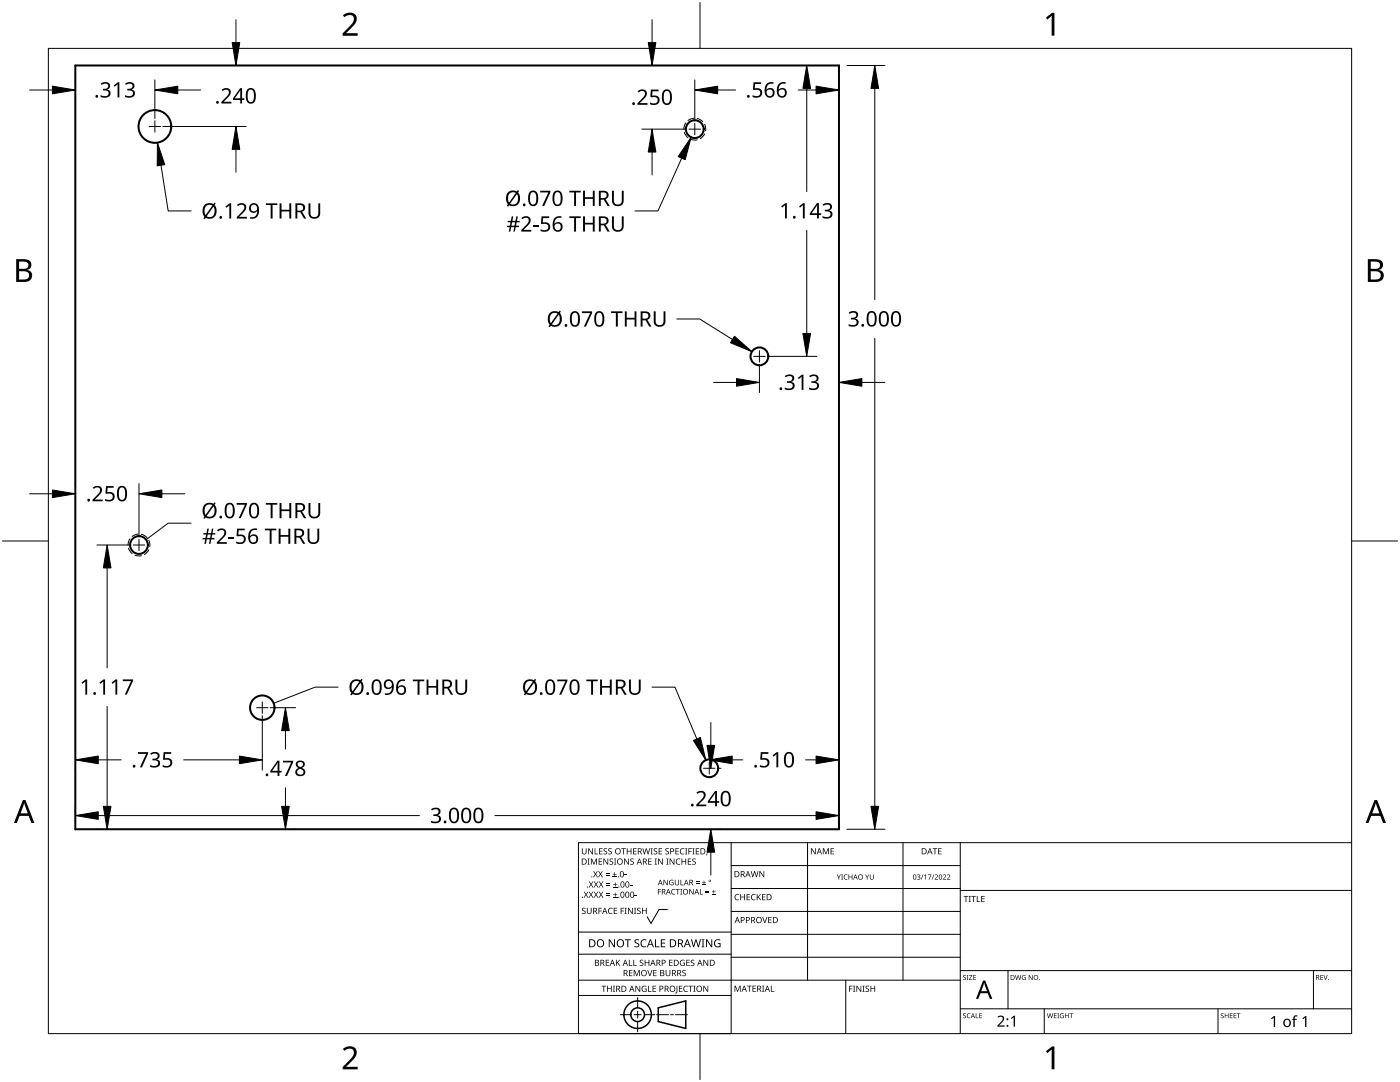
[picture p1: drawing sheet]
<svg xmlns="http://www.w3.org/2000/svg" width="279mm" height="216mm" viewBox="0 0 279 216" stroke-linecap="round" stroke-linejoin="round" font-family="sans-serif">
<g fill="none" stroke="#000" stroke-width=".4">
<path d="M15 13.1h152.4v152.4h-152.4z"/>
<circle cx="30.9" cy="25.2" r="3.3"/>
<circle cx="138.7" cy="25.8" r="1.78"/>
<circle cx="151.6" cy="71.1" r="1.78"/>
<circle cx="27.7" cy="108.7" r="1.78"/>
<circle cx="52.3" cy="141.2" r="2.44"/>
<circle cx="141.6" cy="153.3" r="1.78"/>
</g>
<path d="M29.8 25.2h2.3M30.9 24.1v2.3M137.5 25.8h2.3M138.7 24.6v2.3M150.4 71.1h2.3M151.6 70v2.3M26.6 108.7h2.3M27.7 107.6v2.3M51.2 141.2h2.3M52.3 140.1v2.3M140.4 153.3h2.3M141.6 152.2v2.2" fill="none" stroke="#000" stroke-width=".2"/>
<g fill="none" stroke="#000" stroke-width=".2">
<path d="M136.6 26.4l.7 1.1M136.9 24.5l-.4 1.3M137.9 27.8l1.2 .1M138.5 23.6l-1.2 .5M139.1 23.6l1.2 .7M140.6 24.8l.2 1.3M140.6 26.7l-.9 1M25.6 109.4l.8 1.1M25.9 107.5l-.4 1.2M26.9 110.8l1.3 .1M27.6 106.6l-1.2 .4M28.2 106.6l1.1 .7"/>
<path d="M29.7 107.8l.2 1.3M29.7 109.7l-.9 .9"/>
</g>
<path d="M9.7 9.7h260v196.5h-260z" fill="none" stroke="#000" stroke-width=".2"/>
<path d="M139.7 .5v9.2M.5 108h9.2M269.7 108h9.2M139.7 206.2v9.2" fill="none" stroke="#000" stroke-width=".2"/>
<g fill="#000">
<path d="M68.4 3.1a1.64 1.64 0 0 1 2.8 .4 2.52 2.52 0 0 1-1.2 2.2l-.9 .9h2.3v.5h-3v-.4l1.2-1.2a1.95 1.95 0 0 0 .9-2.2 1.23 1.23 0 0 0-1.8 .1zM208.7 3.5l1.3-.9h.4v4.5h-.5v-4l-.9 .8zM68.4 209.3a1.64 1.64 0 0 1 2.8 .4 2.52 2.52 0 0 1-1.2 2.2l-.9 1h2.3v.5h-3v-.5l1.2-1.2a1.95 1.95 0 0 0 .9-2.1 1.23 1.23 0 0 0-1.8 .1zM208.7 209.8l1.3-1h.4v4.6h-.5v-4l-.9 .7z"/>
<path d="M3.2 51.7h1.3a1.28 1.28 0 0 1 1.7 1.3 1.04 1.04 0 0 1-.8 .9 1.23 1.23 0 0 1 1 1.5 1.23 1.23 0 0 1-1.6 .9h-1.6zM3.8 54.1v1.7h.9a.86 .86 0 0 0 1.1-.9 .86 .86 0 0 0-1.1-.8zM3.8 52.2v1.4h.8a.78 .78 0 0 0 1.1-.7 .78 .78 0 0 0-1.1-.7z"/>
<path d="M273 51.7h1.3a1.28 1.28 0 0 1 1.7 1.3 1.04 1.04 0 0 1-.9 .9 1.23 1.23 0 0 1 1 1.5 1.23 1.23 0 0 1-1.5 .9h-1.6zM273.6 54.1v1.7h.9a.86 .86 0 0 0 1.1-.9 .86 .86 0 0 0-1.2-.8zM273.6 52.2v1.4h.8a.78 .78 0 0 0 1-.7 .78 .78 0 0 0-1.1-.7z"/>
<path d="M4.6 159.6h.5l1.8 4.6h-.6l-.6-1.4h-1.8l-.5 1.4h-.6zM4.8 160.2l-.7 2.1h1.4z"/>
<path d="M274.3 159.6h.5l1.8 4.6h-.6l-.5-1.4h-1.8l-.6 1.4h-.6zM274.6 160.2l-.7 2.1h1.4z"/>
</g>
<g fill="none" stroke="#000" stroke-width=".2">
<path d="M145.9 168.1v38.1h-30.5v-38.1h154.3M145.9 172.7h45.7M145.9 177.3h45.7M161.2 168.1v27.5M180.2 168.1v27.5M191.6 168.1v38.1M191.6 177.7h78.1M115.4 198.6h30.5M115.4 195.6h76.2M115.4 190.4h30.5M115.4 186h30.5M127.3 199v2.1"/>
<path d="M133.2 181.5h-1.7l-1.6 2.8-.7-1.4M145.9 181.9h45.7M145.9 186.4h45.7M145.9 191h45.7M168.8 195.6v10.6M191.6 193.7h78.1M201.2 193.7v7.6M262.1 193.7v7.6M123.8 202.5h2.1M126.6 202.5h1.3M127.3 201.8v1.4M127.3 203.8v2.1"/>
<path d="M128.6 202.5h2.1M131 202.5h2.4M133.8 202.5h.6M134.8 202.5h2.4M191.6 201.3h78.1M208.4 201.3v4.9M243.1 201.3v4.9"/>
</g>
<g fill="#000">
<path d="M116.1 169.3h.2v.8a.32 .32 0 0 0 .3 .3 .32 .32 0 0 0 .3-.3v-.8h.2v.8a.47 .47 0 0 1-.5 .4 .47 .47 0 0 1-.5-.5zM116.5 177.9h.2l.3 .5 .3-.5h.1l-.4 .6 .4 .6h-.1l-.3-.5-.4 .5h-.1l.4-.6zM117.3 171.3h.4l-.1 .1v1l.1 .1h-.4l.1-.1v-1zM117.4 169.3h.2l.6 1v-1h.1v1.2h-.1l-.7-1v1h-.1zM117.5 177.9h.2l.3 .5 .3-.5h.1l-.4 .6 .4 .6h-.1l-.4-.5-.3 .5h-.1l.4-.6zM117.5 175.9h.2l.3 .5 .3-.5h.1l-.4 .6 .5 .6h-.2l-.3-.5-.4 .5h-.1l.4-.6zM117.9 171.3h.3l.3 1 .4-1h.2v1.2h-.1v-1l-.4 1h-.1l-.4-1v1h-.2zM118.7 169.3h.1v1h.6v.2h-.7zM118.4 173.8h.1l.3 .5 .3-.5h.2l-.4 .6 .4 .7h-.1l-.4-.6-.3 .6h-.1l.4-.7zM118.5 177.9h.2l.2 .5 .3-.5h.2l-.4 .6 .4 .6h-.1l-.4-.5-.3 .5h-.1l.4-.6zM118.5 175.9h.2l.3 .5 .3-.5h.1l-.4 .6 .4 .6h-.1l-.3-.5-.4 .5h-.1l.4-.6zM119.5 171.3h.7v.1h-.6v.4h.5v.2h-.5v.4h.6v.1h-.7z"/>
<path d="M119.6 169.3h.6v.1h-.5v.4h.5v.1h-.5v.4h.5v.2h-.6zM119.4 173.8h.1l.3 .5 .3-.5h.2l-.4 .6 .4 .7h-.1l-.4-.6-.3 .6h-.2l.5-.7zM119.5 177.9h.1l.3 .5 .3-.5h.2l-.4 .6 .4 .6h-.1l-.4-.5-.3 .5h-.1l.4-.6zM119.5 175.9h.2l.3 .5 .3-.5h.1l-.4 .6 .4 .6h-.1l-.4-.5-.3 .5h-.1l.4-.6zM120.9 174.6h.8v.1h-.8zM120.9 174.2h.8v.1h-.8zM121 178.7h.8v.1h-.8zM121 178.3h.8v.1h-.8zM121 176.6h.8v.1h-.8zM121 176.3h.8v.1h-.8zM120.5 169.4l.4-.1h.3l-.1 .1a.25 .25 0 0 0-.4-.1 .25 .25 0 0 0 0 .4 .4 .4 0 0 1 .5 .3 .4 .4 0 0 1-.3 .5 .4 .4 0 0 1-.5-.2h.2a.27 .27 0 0 0 .4-.1 .27 .27 0 0 0-.3-.3l-.2-.2zM120.4 171.3h.2l.6 1v-1h.2v1.2h-.2l-.6-1v1h-.2z"/>
<path d="M121.4 169.4l.5-.1h.2v.1a.25 .25 0 0 0-.4-.1 .25 .25 0 0 0 0 .4 .4 .4 0 0 1 .4 .3 .4 .4 0 0 1-.2 .5 .4 .4 0 0 1-.5-.2h.1a.27 .27 0 0 0 .5-.1 .27 .27 0 0 0-.4-.3l-.2-.2zM122.3 174.9h.8v.2h-.8zM122.4 179h.8v.1h-.8zM122.4 177h.8v.1h-.8zM121.7 171.4l.4-.1 .3 .1-.1 .1a.25 .25 0 0 0-.4-.1 .25 .25 0 0 0 0 .4 .4 .4 0 0 1 .5 .3 .4 .4 0 0 1-.3 .5 .4 .4 0 0 1-.5-.3l.2 .1a.27 .27 0 0 0 .4-.2 .27 .27 0 0 0-.3-.3l-.2-.2zM122.6 174h.1v.4h.4v.1h-.4v.4h-.1v-.4h-.3v-.1h.3zM122.7 178.1h.1v.4h.4v.1h-.4v.3h-.1v-.3h-.3v-.1h.3zM122.7 176.1h.2v.3h.3v.2h-.3v.3h-.2v-.3h-.3v-.2h.3zM122.5 171.3h.5l-.2 .1v1l.2 .1h-.5l.2-.1v-1zM124 169.3h.9v.1h-.4v1.1h-.1v-1.1h-.4zM124.7 174.5h.4v.2h-.4zM124.6 171.3h.1l.7 1v-1h.1v1.2h-.2l-.6-1v1h-.1z"/>
<path d="M125.7 176.6h.5v.1h-.5zM125.1 169.3h.1v.5h.7v-.5h.1v1.2h-.1v-.6h-.7v.6h-.1zM125.8 171.4l.5-.1 .2 .1v.1a.25 .25 0 0 0-.4-.1 .25 .25 0 0 0 0 .4 .4 .4 0 0 1 .4 .3 .4 .4 0 0 1-.2 .5 .4 .4 0 0 1-.5-.3l.1 .1a.27 .27 0 0 0 .5-.2 .27 .27 0 0 0-.4-.3l-.2-.2zM126.7 178.6h.4v.2h-.4zM126.4 169.3h.6v.1h-.5v.4h.5v.1h-.5v.4h.5v.2h-.6zM128.2 169.3h.2l.2 1 .3-1h.2l.2 1 .3-1h.1l-.3 1.2h-.1l-.3-1.1-.3 1.1h-.2zM129.4 171.3h.6v.1h-.5v.4h.5v.2h-.5v.4h.5v.1h-.6zM129.8 169.3h.5l-.2 .1v1l.2 .1h-.5l.2-.1v-1zM130.7 171.3h.4l-.1 .1v1l.1 .1h-.4l.1-.1v-1zM130.5 169.4l.4-.1h.3l-.1 .1a.25 .25 0 0 0-.4-.1 .25 .25 0 0 0 0 .4 .4 .4 0 0 1 .5 .3 .4 .4 0 0 1-.3 .5 .4 .4 0 0 1-.5-.2h.2a.27 .27 0 0 0 .4-.1 .27 .27 0 0 0-.3-.3l-.2-.2zM131.3 177.4h.6v.1h-.5v.4h.5v.1h-.5v.5h-.1zM131.4 169.3h.7v.1h-.5v.4h.5v.1h-.5v.4h.5v.2h-.7z"/>
<path d="M131.3 171.3h.2l.7 1-.1-1h.2v1.2h-.2l-.6-1v1h-.2zM132.4 175.6h.2l.6 .9v-.9h.1v1h-.2l-.6-.9v.9h-.1zM133 171.3h.4l-.1 .1v1l.1 .1h-.4l.1-.1v-1zM132.8 169.4l.4-.1h.3l-.1 .1a.25 .25 0 0 0-.3-.1 .25 .25 0 0 0 0 .4 .4 .4 0 0 1 .4 .3 .4 .4 0 0 1-.3 .5 .4 .4 0 0 1-.4-.2h.1a.27 .27 0 0 0 .5-.1 .27 .27 0 0 0-.4-.3l-.2-.2zM133.7 175.7l.5-.2 .2 .1v.1a.45 .45 0 0 0-.7 .4 .45 .45 0 0 0 .6 .4v-.3h-.2v-.1h.3v.5a.6 .6 0 0 1-.8-.1 .6 .6 0 0 1 .1-.8zM134.1 177.5l.4-.1h.3l-.1 .2a.44 .44 0 0 0-.6 .4 .44 .44 0 0 0 .6 .3 .52 .52 0 0 1-.7 0 .52 .52 0 0 1 .1-.8zM133.6 171.3h.2l.7 1v-1h.1v1.2h-.2l-.6-1v1h-.2zM134.9 177.4h.8v.1h-.4v1h-.1v-1h-.3zM135 171.5l.5-.2 .3 .1-.1 .1a.49 .49 0 0 0-.7 .4 .49 .49 0 0 0 .7 .5 .52 .52 0 0 1-.6 0 .52 .52 0 0 1-.2-.6zM134.8 169.3h.7v.1h-.6v.4h.5v.1h-.5v.4h.6v.2h-.7zM134.7 175.6h.1v.7a.28 .28 0 0 0 .3 .2 .28 .28 0 0 0 .3-.2v-.7h.1v.7a.42 .42 0 0 1-.4 .4 .42 .42 0 0 1-.4-.4zM135.8 175.6h.1v.9h.5v.1h-.6z"/>
<path d="M135.8 177.4h.3l-.1 .1v.9l.1 .1h-.3l.1-.1v-.9zM135.8 169.4l.5-.2 .3 .1-.1 .1a.49 .49 0 0 0-.7 .5 .49 .49 0 0 0 .8 .4 .52 .52 0 0 1-.7 .1 .52 .52 0 0 1-.2-.6zM136 171.3h.2v.5h.6v-.5h.1v1.2h-.1v-.5h-.6v.5h-.2zM136.7 169.3h.5l-.2 .1v1l.2 .1h-.5l.2-.1v-1zM137.4 169.3h.7v.1h-.6v.4h.5v.2h-.5v.5h-.1zM137.3 171.3h.6v.1h-.5v.4h.5v.2h-.5v.4h.5v.1h-.6zM137.6 177.4h.1l.6 .9v-.9h.1v1.1h-.1l-.6-.9v.9h-.1zM138.2 169.3h.4l-.1 .1v1l.1 .1h-.4l.1-.1v-1zM138.9 176.2h.7v.1h-.7zM138.9 175.9h.7v.1h-.7zM138.2 171.4l.4-.1 .3 .1-.1 .1a.25 .25 0 0 0-.4-.1 .25 .25 0 0 0 0 .4 .4 .4 0 0 1 .5 .3 .4 .4 0 0 1-.3 .5 .4 .4 0 0 1-.5-.3l.2 .1a.27 .27 0 0 0 .4-.2 .27 .27 0 0 0-.3-.3l-.2-.2zM138.9 169.3h.6v.1h-.5v.4h.5v.1h-.5v.4h.5v.2h-.6z"/>
<path d="M139.7 177.4h.1v1h.5v.1h-.6zM140.1 176.5h.8v.1h-.8zM140.4 175.7h.2v.3h.3v.2h-.3v.3h-.2v-.3h-.3v-.2h.3zM140.8 178h.7v.2h-.7zM140.8 177.7h.7v.1h-.7zM141 170.3h.2l-.3 .4zM142.1 178.4h.7v.1h-.7zM142.4 177.6h.1v.3h.3v.1h-.3v.3h-.1v-.3h-.3v-.1h.3zM146.8 178.6l.4-.2 .3 .1v.1a.49 .49 0 0 0-.7 .4 .49 .49 0 0 0 .7 .5 .52 .52 0 0 1-.7 0 .52 .52 0 0 1-.2-.6zM147.7 178.4h.2v.5h.6v-.5h.2v1.2h-.2v-.5h-.6v.5h-.2zM149 178.4h.7v.1h-.5v.4h.4v.2h-.4v.4h.5v.1h-.7zM150 178.6l.5-.2 .3 .1-.1 .1a.49 .49 0 0 0-.7 .4 .49 .49 0 0 0 .8 .5 .52 .52 0 0 1-.7 0 .52 .52 0 0 1-.2-.6z"/>
<path d="M149.8 173.8h.2l.2 1.1 .3-1.1h.2l.3 1.1 .2-1.1h.2l-.3 1.2h-.2l-.3-1-.3 1h-.1zM151 178.4h.2v.6l.5-.6h.2l-.5 .5 .5 .7h-.2l-.4-.6-.1 .6h-.2zM151.6 173.8h.1l.7 1v-1h.1v1.2h-.2l-.6-1v1h-.1zM152.1 178.4h.7v.1h-.6v.4h.5v.2h-.5v.4h.6v.1h-.7zM161.8 169.3h.2l.7 1v-1h.1v1.2h-.2l-.6-1v1h-.2zM164.2 169.3h.2l.4 .9 .4-.9h.2v1.2h-.1v-1.1l-.4 1.1h-.1l-.4-1.1v1.1h-.2zM165.8 169.3h.6v.1h-.5v.4h.5v.1h-.5v.4h.5v.2h-.6zM167 174.5h.1l.3 .5 .3-.5h.1l-.3 .6v.4h-.2v-.4zM167.9 174.5h.3l-.1 .1v.8l.1 .1h-.3l.1-.1v-.8zM168.5 174.6l.4-.1h.3l-.1 .2a.41 .41 0 0 0-.6 .3 .41 .41 0 0 0 .6 .4 .48 .48 0 0 1-.7-.1 .48 .48 0 0 1 .1-.7zM169.3 174.5h.2v.4h.5v-.4h.1v1h-.1v-.5h-.5v.5h-.2zM172.7 174.5h.1l.3 .5 .2-.5h.2l-.4 .6v.4h-.1v-.4z"/>
<path d="M173.6 174.5h.1v.7a.26 .26 0 0 0 .3 .2 .26 .26 0 0 0 .3-.2v-.7h.1v.7a.39 .39 0 0 1-.4 .3 .39 .39 0 0 1-.4-.3zM183 174.6a.32 .32 0 0 1 .5-.1 .32 .32 0 0 1 0 .5h-.1a.32 .32 0 0 1 .3 .4 .32 .32 0 0 1-.6 .1l-.1-.1a.26 .26 0 0 0 .4 .1 .26 .26 0 0 0 0-.4l-.2-.2a.23 .23 0 0 0 .3 0 .23 .23 0 0 0-.1-.4 .23 .23 0 0 0-.3 .2zM184.2 174.5h.1l-.4 1h-.1zM184.4 174.7l.4-.2v1h-.1v-.9l-.2 .2zM185.2 174.5h.7l-.5 1h-.1l.4-.9h-.5zM186.3 174.5h.2l-.4 1h-.2zM186.1 169.3h.9v.1h-.3v1.1h-.2v-1.1h-.4zM186.5 174.6a.37 .37 0 0 1 .6 0 .37 .37 0 0 1-.2 .6l-.2 .2h.5v.1h-.7l.3-.4a.27 .27 0 0 0 .3-.3 .27 .27 0 0 0-.4-.2zM187.2 169.3h.7v.1h-.5v.4h.5v.1h-.5v.4h.5v.2h-.7zM188.2 174.6a.37 .37 0 0 1 .6 0 .37 .37 0 0 1-.3 .6l-.2 .2h.5v.1h-.6l.2-.4a.27 .27 0 0 0 .3-.3 .27 .27 0 0 0-.4-.2zM189 174.6a.37 .37 0 0 1 .6 0 .37 .37 0 0 1-.2 .6l-.3 .2h.6v.1h-.7l.3-.4a.27 .27 0 0 0 .2-.3 .27 .27 0 0 0-.3-.2zM192.3 178.8h.9v.1h-.3v1.1h-.2v-1.1h-.4z"/>
<path d="M193.3 178.8h.5l-.2 .1v1l.2 .1h-.5l.2-.1v-1zM193.8 178.8h1v.1h-.4v1.1h-.2v-1.1h-.4zM194.9 178.8h.2v1.1h.5v.1h-.7zM195.8 178.8h.7v.1h-.5v.4h.5v.1h-.5v.5h.5v.1h-.7zM116.2 181.3l.4-.2 .3 .1-.1 .1a.25 .25 0 0 0-.4-.1 .25 .25 0 0 0 0 .4 .4 .4 0 0 1 .5 .3 .4 .4 0 0 1-.3 .5 .4 .4 0 0 1-.5-.2h.2a.27 .27 0 0 0 .4-.1 .27 .27 0 0 0-.3-.3l-.2-.2zM117.1 181.1h.2v.8a.32 .32 0 0 0 .3 .3 .32 .32 0 0 0 .3-.3v-.8h.2v.8a.47 .47 0 0 1-.5 .5 .47 .47 0 0 1-.5-.5zM119.4 181.1h.7v.2h-.5v.4h.5v.1h-.5v.6h-.2zM120 196.7h1v.1h-.4v1.1h-.2v-1.1h-.4zM120.9 191.5h.7v.1h-.6v.4h.5v.2h-.5v.4h.6v.1h-.7zM121.5 181.3l.4-.2 .4 .1-.1 .1a.49 .49 0 0 0-.7 .5 .49 .49 0 0 0 .7 .4 .52 .52 0 0 1-.6 .1 .52 .52 0 0 1-.3-.6zM121.1 196.7h.2v.5h.6v-.5h.2v1.2h-.2v-.6h-.6v.6h-.2zM121.5 187.4h.2l.9 1.3v-1.3h.1v1.6h-.2l-.8-1.3v1.3h-.2z"/>
<path d="M122.3 196.7h.4l-.1 .1v1l.1 .1h-.4l.2-.1v-1zM122.5 181.1h.7v.2h-.6v.4h.5v.1h-.5v.4h.6v.2h-.7zM122.9 191.5h.2v.6l.5-.6h.2l-.5 .5 .5 .7h-.2l-.4-.6-.1 .6h-.2zM123.9 181.1h.6v.2h-.5v.4h.5v.1h-.5v.6h-.1zM124.7 181.1h.4l-.2 .2v.9l.2 .2h-.4l.1-.2v-.9zM124.7 187.4h1.2v.2h-.5v1.4h-.2v-1.4h-.5zM125.5 191.5h.2v1.1h.5v.1h-.7zM125.5 193.6h.7v.1h-.5v.4h.5v.1h-.5v.4h.5v.2h-.7zM125.3 181.1h.2l.7 1.1-.1-1.1h.2v1.3h-.2l-.6-1v1h-.2zM126.4 191.5h.1v1.1h.6v.1h-.7zM126.5 181.1h.5l-.2 .2v.9l.2 .2h-.5l.2-.2v-.9zM126.5 193.6h.2l.4 1 .4-1h.2v1.2h-.2v-1.1l-.4 1.1h-.1l-.4-1.1v1.1h-.1z"/>
<path d="M126.7 187.6l.3-.2 .6 .1-.2 .1a.33 .33 0 0 0-.6 .2 .33 .33 0 0 0 .4 .4 .47 .47 0 0 1 .4 .6 .47 .47 0 0 1-.7 .2h-.3v-.2h.2a.35 .35 0 0 0 .6-.2 .35 .35 0 0 0-.5-.4l-.3-.2zM126.8 196.7h.2l.6 1v-1h.2v1.2h-.2l-.7-1 .1 1h-.2zM127.2 181.3l.4-.2 .3 .1-.1 .1a.25 .25 0 0 0-.4-.1 .25 .25 0 0 0 0 .4 .4 .4 0 0 1 .5 .3 .4 .4 0 0 1-.3 .5 .4 .4 0 0 1-.5-.2h.2a.27 .27 0 0 0 .4-.1 .27 .27 0 0 0-.3-.3l-.2-.2zM127.7 191.6l.4-.1 .3 .1-.1 .1a.25 .25 0 0 0-.3-.1 .25 .25 0 0 0 0 .4 .4 .4 0 0 1 .4 .3 .4 .4 0 0 1-.3 .5 .4 .4 0 0 1-.4-.3l.1 .1a.27 .27 0 0 0 .5-.2 .27 .27 0 0 0-.4-.3l-.2-.2zM128 187.6l.6-.2 .4 .1-.1 .2a.63 .63 0 0 0-.9 .5 .63 .63 0 0 0 1 .6v.2a.83 .83 0 0 1-1.1-.3 .83 .83 0 0 1 .1-1.1zM128.2 196.8l.6-.1 .2 .1v.1a.5 .5 0 0 0-.8 .4 .5 .5 0 0 0 .7 .5v-.4h-.3v-.1h.4v.6a.66 .66 0 0 1-.8-.2 .66 .66 0 0 1 0-.9zM128.1 181.1h.2v.6h.6v-.6h.2v1.3h-.2v-.6h-.6v.6h-.2zM129.2 193.6h.1l.4 1 .3-1h.2l-.4 1.2h-.2zM129.3 196.7h.2v1.1h.5v.1h-.7zM128.7 191.5h.1v.5h.6v-.5h.2v1.2h-.2v-.5h-.6v.5h-.1zM130.7 187.4h.2v1.4h.7v.2h-.9zM130.2 196.7h.7v.1h-.5v.4h.5v.1h-.5v.5h.5v.1h-.7z"/>
<path d="M130.4 193.6h.6v.1h-.5v.4h.5v.1h-.5v.4h.5v.2h-.6zM131.9 187.4h.9v.2h-.7v.5h.6v.2h-.6v.5h.7v.2h-.9zM132.8 193.6h.2v.7a.32 .32 0 0 0 .3 .4 .32 .32 0 0 0 .3-.4v-.7h.2v.7a.47 .47 0 0 1-.5 .5 .47 .47 0 0 1-.5-.5zM133.5 191.5h.7v.1h-.5v.4h.5v.2h-.5v.4h.5v.1h-.7zM135 196.7h.2v1.3l-.1 .2h-.3l-.1-.1 .3-.2zM135.5 196.7h.7v.1h-.5v.4h.4v.1h-.4v.5h.5v.1h-.7zM135.8 191.7l.5-.2 .4 .1-.1 .1a.5 .5 0 0 0-.8 .4 .5 .5 0 0 0 .7 .5v-.4h-.2v-.1h.4v.6a.66 .66 0 0 1-.9-.1 .66 .66 0 0 1 0-.9zM136.2 193.7l.4-.2 .3 .1-.1 .1a.25 .25 0 0 0-.4-.1 .25 .25 0 0 0 0 .4 .4 .4 0 0 1 .5 .3 .4 .4 0 0 1-.3 .5 .4 .4 0 0 1-.5-.2h.2a.27 .27 0 0 0 .5-.1 .27 .27 0 0 0-.4-.3l-.2-.2zM136.5 196.8l.5-.1 .3 .1-.1 .1a.49 .49 0 0 0-.7 .4 .49 .49 0 0 0 .8 .4 .52 .52 0 0 1-.7 .1 .52 .52 0 0 1-.2-.6zM137 191.5h.6v.1h-.5v.4h.5v.2h-.5v.4h.5v.1h-.6zM137.4 196.7h.9v.1h-.4v1.1h-.1v-1.1h-.4zM137.9 191.6l.4-.1 .3 .1-.1 .1a.25 .25 0 0 0-.4-.1 .25 .25 0 0 0 0 .4 .4 .4 0 0 1 .5 .3 .4 .4 0 0 1-.3 .5 .4 .4 0 0 1-.5-.3l.2 .1a.27 .27 0 0 0 .4-.2 .27 .27 0 0 0-.3-.3l-.2-.2z"/>
<path d="M138.4 196.7h.4l-.1 .1v1l.1 .1h-.4l.1-.1v-1zM137.9 187.4h.2l.3 1.4 .4-1.4h.2l.4 1.4 .3-1.4h.2l-.4 1.6h-.2l-.4-1.3-.4 1.3h-.2zM140 187.4h.6l-.2 .2v1.3l.2 .1h-.6l.2-.1v-1.3zM140.4 196.7h.1l.7 1v-1h.1v1.2h-.1l-.7-1v1h-.1zM140.4 191.5h.2l.6 1v-1h.1v1.2h-.1l-.7-1v1h-.1zM140.9 187.4h.2l.9 1.3v-1.3h.1v1.6h-.2l-.8-1.3v1.3h-.2zM142.7 187.6l.7-.2 .4 .1-.1 .2a.65 .65 0 0 0-1 .5 .65 .65 0 0 0 .9 .6v-.4h-.3v-.2h.5v.7a.86 .86 0 0 1-1.1-.1 .86 .86 0 0 1 0-1.2zM146.6 196.7h.2l.4 1 .4-1h.2v1.2h-.1v-1.1l-.4 1.1h-.2l-.4-1.1v1.1h-.1zM149.1 196.7h.9v.1h-.4v1.1h-.1v-1.1h-.4zM150.2 196.7h.7v.1h-.6v.4h.5v.1h-.5v.5h.6v.1h-.7zM152.1 183h.2l.3 1 .4-1h.1l-.4 1.2h-.1zM152.1 196.7h.4l-.1 .1v1l.1 .1h-.4l.1-.1v-1z"/>
<path d="M153.8 196.7h.2v1.1h.5v.1h-.7zM153.3 183h.7v.1h-.5v.4h.5v.1h-.5v.5h.5v.1h-.7zM169.5 196.7h.6v.1h-.5v.5h.5v.1h-.5v.5h-.1zM170.2 196.7h.5l-.2 .1v1l.2 .1h-.5l.2-.1v-1zM170.9 196.7h.2l.6 1v-1h.2v1.2h-.2l-.6-1v1h-.2zM172.1 196.7h.5l-.2 .1v1l.2 .1h-.5l.2-.1v-1zM172.8 196.8l.4-.1h.2v.2a.25 .25 0 0 0-.4-.1 .25 .25 0 0 0 0 .4 .4 .4 0 0 1 .5 .3 .4 .4 0 0 1-.3 .4 .4 .4 0 0 1-.5-.2l.2 .1a.27 .27 0 0 0 .4-.2 .27 .27 0 0 0-.3-.3l-.3-.2zM173.7 196.7h.2v.5h.6v-.5h.2v1.2h-.2v-.6h-.6v.6h-.2zM192.2 194.7l.4-.1h.2l-.1 .1a.24 .24 0 0 0-.3 0 .24 .24 0 0 0-.1 .3 .24 .24 0 0 0 .4 .1 .31 .31 0 0 1 0 .4 .31 .31 0 0 1-.5-.1 .24 .24 0 0 0 .3 .1 .24 .24 0 0 0 .1-.3l-.4-.3zM192.9 194.6h.4l-.1 .1v.7l.1 .1h-.4l.1-.1v-.7zM193.4 194.6h.6l-.5 .8h.6v.1h-.7l.5-.8h-.5zM194.2 194.6h.6v.1h-.4v.3h.4v.1h-.4v.3h.4v.1h-.6z"/>
<path d="M202.6 194.6h.1l.2 .8 .2-.8h.2l.2 .8 .2-.8h.1l-.2 .9h-.2l-.2-.8-.2 .8h-.2zM204 194.7l.4-.1h.3l-.1 .1a.4 .4 0 0 0-.6 .4 .4 .4 0 0 0 .6 .3v-.3l-.2-.1h.3v.5a.53 .53 0 0 1-.7-.1 .53 .53 0 0 1 0-.7zM205.3 194.6h.1l.6 .8v-.8h.1v.9h-.2l-.5-.8v.8h-.1zM263.5 194.6h.6v.1h-.5v.3h.4v.1h-.4v.3h.5v.1h-.6zM264.1 194.6h.2l.2 .8 .3-.8h.2l-.4 .9h-.1zM192.2 202.3l.4-.1h.2l-.1 .1a.24 .24 0 0 0-.3 0 .24 .24 0 0 0-.1 .3 .24 .24 0 0 0 .4 .1 .31 .31 0 0 1 0 .5 .31 .31 0 0 1-.5-.2 .24 .24 0 0 0 .3 .1 .24 .24 0 0 0 .1-.3l-.4-.2zM193.1 202.3l.3-.1h.3l-.1 .1a.39 .39 0 0 0-.5 .4 .39 .39 0 0 0 .5 .3 .46 .46 0 0 1-.6 0 .46 .46 0 0 1 .1-.7zM194.7 202.2h.1v.8h.5v.2h-.6zM195.4 202.2h.6v.1h-.4v.3h.4v.1h-.4v.4h.4v.1h-.6zM199.1 202.9a.76 .76 0 0 1 1.2 0 .76 .76 0 0 1-.3 1.1l-.6 .6h1.1v.3h-1.5v-.3l.8-.8a.52 .52 0 0 0 .3-.8 .52 .52 0 0 0-.9 .1zM201.7 203.1l.6-.4h.3v2.2h-.3v-1.9l-.4 .3zM209 202.2h.1l.2 .8 .2-.8h.1l.3 .8 .2-.8h.1l-.3 1h-.1l-.2-.9-.3 .9h-.1z"/>
<path d="M210.3 202.2h.6v.1h-.4v.3h.3v.1h-.3v.4h.4v.1h-.6zM211 202.2h.4l-.2 .1v.8l.2 .1h-.4l.1-.1v-.8zM211.6 202.3l.7-.1-.1 .1a.4 .4 0 0 0-.6 .4 .4 .4 0 0 0 .6 .3v-.2l-.2-.2h.3v.5a.53 .53 0 0 1-.7-.1 .53 .53 0 0 1 0-.7zM212.5 202.2h.2v.4h.5v-.4h.1v1h-.1v-.5h-.5v.5h-.2zM213.4 202.2h.8v.1h-.3v.9h-.2v-.9h-.3zM243.7 202.3l.3-.1h.2v.1a.24 .24 0 0 0-.3 0 .24 .24 0 0 0-.1 .3 .24 .24 0 0 0 .3 .1 .31 .31 0 0 1 0 .5 .31 .31 0 0 1-.5-.2 .24 .24 0 0 0 .4 .1 .24 .24 0 0 0 0-.3l-.3-.2zM244.4 202.2h.2v.4h.5v-.4h.1v1h-.1v-.5h-.5v.5h-.2zM245.4 202.2h.6v.1h-.4v.3h.4v.1h-.4v.4h.4v.1h-.6zM246.2 202.2h.5v.1h-.4v.3h.4v.1h-.4v.4h.4v.1h-.5zM246.8 202.2h.8v.1h-.3v.9h-.2v-.9h-.3zM253.7 203.2l.6-.5h.2v2.2h-.3v-1.9l-.4 .4zM258.2 202.7l.3-.1h.5l-.1 .3-.4-.1-.1 .2v.3h.4v.2h-.4v1.4h-.3v-1.4h-.3l.3-.2z"/>
<path d="M259.9 203.2l.6-.5h.2v2.2h-.2v-1.9l-.5 .4z"/>
<path d="M116.1 171.3h.4a.61 .61 0 0 1 .6 .6 .61 .61 0 0 1-.6 .6h-.4zM116.3 171.4v1h.1a.48 .48 0 0 0 .5-.5 .48 .48 0 0 0-.4-.5z"/>
<path d="M122.7 169.9a.61 .61 0 0 1 1.2 0 .61 .61 0 0 1-1.2 0zM122.9 169.9a.45 .45 0 0 0 .9 0 .45 .45 0 0 0-.9 0z"/>
<path d="M123.1 171.9a.61 .61 0 0 1 1.2 0 .61 .61 0 0 1-1.2 0zM123.3 171.9a.45 .45 0 0 0 .9 0 .45 .45 0 0 0-.9 0z"/>
<path d="M123.9 173.9a.5 .5 0 0 1 .6 .1 .5 .5 0 0 1 0 .7 .44 .44 0 0 1-.6 .3 .44 .44 0 0 1-.2-.6zM123.9 174a.48 .48 0 0 0-.1 .6 .48 .48 0 0 0 .5 .3v-.8l-.1-.1z"/>
<path d="M124 178a.5 .5 0 0 1 .6 .1 .5 .5 0 0 1 0 .6 .44 .44 0 0 1-.6 .4 .44 .44 0 0 1-.2-.6zM124.1 178.1a.48 .48 0 0 0-.2 .6 .48 .48 0 0 0 .5 .3v-.8l-.1-.2z"/>
<path d="M124 176a.5 .5 0 0 1 .6 .1 .5 .5 0 0 1 0 .6 .44 .44 0 0 1-.6 .4 .44 .44 0 0 1-.2-.7zM124.1 176.1a.48 .48 0 0 0-.2 .5 .48 .48 0 0 0 .5 .3v-.7l-.1-.2z"/>
<path d="M124.9 178a.5 .5 0 0 1 .7 .1 .5 .5 0 0 1 0 .6 .44 .44 0 0 1-.6 .4 .44 .44 0 0 1-.2-.6zM125 178.1a.48 .48 0 0 0-.1 .6 .48 .48 0 0 0 .4 .3l.1-.8-.2-.2z"/>
<path d="M124.9 176a.5 .5 0 0 1 .7 .1 .5 .5 0 0 1 0 .6 .44 .44 0 0 1-.6 .4 .44 .44 0 0 1-.2-.7zM125 176.1a.48 .48 0 0 0-.1 .5 .48 .48 0 0 0 .5 .3v-.7l-.1-.2z"/>
<path d="M125.9 178a.5 .5 0 0 1 .6 .1 .5 .5 0 0 1 0 .6 .44 .44 0 0 1-.5 .4 .44 .44 0 0 1-.2-.6zM126 178.1a.48 .48 0 0 0-.2 .6 .48 .48 0 0 0 .5 .3l.1-.8-.2-.2z"/>
<path d="M127.3 169.3h.3a.35 .35 0 0 1 .5 .2 .35 .35 0 0 1-.3 .4l.4 .6h-.2l-.3-.5h-.3v.5h-.1zM127.4 169.4v.4h.2a.23 .23 0 0 0 .3-.2 .23 .23 0 0 0-.3-.2z"/>
<path d="M127.5 171.3h.2l.4 1.2h-.1l-.2-.4h-.4l-.2 .4h-.1zM127.6 171.5l-.2 .5h.4z"/>
<path d="M128.3 171.3h.3a.35 .35 0 0 1 .5 .2 .35 .35 0 0 1-.3 .5l.4 .5h-.2l-.3-.5h-.2v.5h-.2zM128.5 171.4v.5h.1a.23 .23 0 0 0 .3-.2 .23 .23 0 0 0-.3-.3z"/>
<path d="M131.7 175.5h.1l.5 1.1h-.2l-.1-.3h-.4l-.2 .3h-.1zM131.8 175.7l-.2 .5h.3z"/>
<path d="M132.1 177.4h.3a.31 .31 0 0 1 .4 .2 .31 .31 0 0 1-.2 .4l.3 .5h-.2l-.3-.5h-.2v.5h-.1zM132.2 177.5v.4h.2a.21 .21 0 0 0 .2-.2 .21 .21 0 0 0-.2-.2z"/>
<path d="M133.3 177.4h.1l.5 1.1h-.2l-.1-.4h-.4l-.2 .4h-.1zM133.4 177.5l-.2 .5h.4z"/>
<path d="M133.8 169.3h.3a.41 .41 0 0 1 .4 .5 .41 .41 0 0 1-.6 .2v.5h-.1zM133.9 169.4v.5a.29 .29 0 0 0 .5-.3 .29 .29 0 0 0-.5-.2z"/>
<path d="M136.9 175.5h.1l.4 1.1h-.1l-.1-.3h-.5l-.1 .3h-.1zM137 175.7l-.2 .5h.3z"/>
<path d="M136.2 177.9a.55 .55 0 0 1 1.1 0 .55 .55 0 0 1-1.1 0zM136.4 177.9a.45 .45 0 0 0 .9 0 .45 .45 0 0 0-.9 0z"/>
<path d="M137.6 175.6h.3a.31 .31 0 0 1 .4 .2 .31 .31 0 0 1-.2 .4l.3 .4h-.2l-.3-.4h-.2v.4h-.1zM137.7 175.7v.4h.2a.21 .21 0 0 0 .2-.2 .21 .21 0 0 0-.2-.2z"/>
<path d="M139 177.4h.1l.4 1.1h-.1l-.1-.4h-.5l-.1 .4h-.1zM139.1 177.5l-.2 .5h.3z"/>
<path d="M139.8 169.3h.4a.61 .61 0 0 1 .6 .6 .61 .61 0 0 1-.7 .6h-.3zM140 169.4v.9h.1a.48 .48 0 0 0 .5-.4 .48 .48 0 0 0-.4-.5z"/>
<path d="M141.4 175.8a.25 .25 0 0 1 .5 0 .25 .25 0 0 1-.5 0zM141.5 175.8a.15 .15 0 0 0 .3 0 .15 .15 0 0 0-.3 0z"/>
<path d="M146.6 173.8h.4a.61 .61 0 0 1 .6 .6 .61 .61 0 0 1-.7 .6h-.3zM146.7 174v.9h.2a.48 .48 0 0 0 .5-.5 .48 .48 0 0 0-.5-.4z"/>
<path d="M147.8 173.8h.4a.35 .35 0 0 1 .4 .3 .35 .35 0 0 1-.2 .4l.3 .5h-.2l-.3-.5h-.2v.5h-.2zM148 174v.4h.2a.23 .23 0 0 0 .3-.2 .23 .23 0 0 0-.3-.2z"/>
<path d="M149.2 173.8h.1l.5 1.2h-.1l-.2-.3h-.5l-.1 .3h-.2zM149.3 174l-.2 .5h.4z"/>
<path d="M153 178.4h.4a.61 .61 0 0 1 .6 .6 .61 .61 0 0 1-.6 .6h-.4zM153.2 178.5v1h.1a.48 .48 0 0 0 .5-.5 .48 .48 0 0 0-.4-.5z"/>
<path d="M163.4 169.2h.2l.5 1.3h-.2l-.2-.4h-.4l-.2 .4h-.1zM163.5 169.4l-.2 .6h.4z"/>
<path d="M170.7 174.5h.1l.4 1h-.2l-.1-.3h-.4l-.1 .3h-.1zM170.7 174.6l-.1 .5h.3z"/>
<path d="M171.2 175a.51 .51 0 0 1 1 0 .51 .51 0 0 1-1 0zM171.4 175a.4 .4 0 0 0 .8 0 .4 .4 0 0 0-.8 0z"/>
<path d="M182.3 174.6h.4l.2 .5a.38 .38 0 0 1-.5 .4 .38 .38 0 0 1-.2-.6zM182.4 174.6v.1a.39 .39 0 0 0-.1 .4 .39 .39 0 0 0 .4 .3 .4 .4 0 0 0 .1-.5 .4 .4 0 0 0-.4-.3z"/>
<path d="M184 169.3h.3a.61 .61 0 0 1 .6 .6 .61 .61 0 0 1-.6 .6h-.3zM184.1 169.4v.9h.2a.48 .48 0 0 0 .5-.4 .48 .48 0 0 0-.5-.5z"/>
<path d="M185.5 169.2h.1l.5 1.3h-.1l-.2-.4h-.5l-.1 .4h-.2zM185.6 169.4l-.2 .6h.4z"/>
<path d="M187.5 174.6l.1-.1a.51 .51 0 0 1 .4 .5 .51 .51 0 0 1-.5 .5l-.1-.4zM187.6 174.6l-.1 .1a.39 .39 0 0 0-.1 .4 .39 .39 0 0 0 .4 .3 .4 .4 0 0 0 .2-.5 .4 .4 0 0 0-.4-.3z"/>
<path d="M118.4 181.1h.3a.35 .35 0 0 1 .4 .3 .35 .35 0 0 1-.2 .4l.3 .6h-.1l-.3-.5h-.3v.5h-.1zM118.5 181.3v.4h.2a.23 .23 0 0 0 .3-.2 .23 .23 0 0 0-.3-.2z"/>
<path d="M118.7 191.5h.4a.31 .31 0 0 1 .4 .2 .31 .31 0 0 1-.2 .4 .33 .33 0 0 1 .3 .4 .33 .33 0 0 1-.4 .2h-.5zM118.9 192.2v.4h.2a.23 .23 0 0 0 .3-.2 .23 .23 0 0 0-.3-.2zM118.9 191.6v.4h.2a.21 .21 0 0 0 .3-.2 .21 .21 0 0 0-.3-.2z"/>
<path d="M117.6 187.4h.5a.79 .79 0 0 1 .7 .8 .79 .79 0 0 1-.8 .8h-.4zM117.8 187.6v1.2h.2a.62 .62 0 0 0 .6-.6 .62 .62 0 0 0-.6-.6z"/>
<path d="M119.8 191.5h.4a.35 .35 0 0 1 .4 .3 .35 .35 0 0 1-.2 .4l.3 .5h-.2l-.3-.5h-.2v.5h-.2zM120 191.6v.5h.2a.23 .23 0 0 0 .3-.2 .23 .23 0 0 0-.3-.3z"/>
<path d="M119.3 187.6a.77 .77 0 0 1 1.1 .1 .77 .77 0 0 1-.2 1.1 .77 .77 0 0 1-1-.2l-.1-.6zM119.5 187.7a.63 .63 0 0 0-.2 .8 .63 .63 0 0 0 .8 .3 .63 .63 0 0 0 .2-.9 .63 .63 0 0 0-.8-.2z"/>
<path d="M120.6 181.1h.2l.4 1.3h-.1l-.2-.4h-.4l-.2 .4h-.1zM120.7 181.3l-.2 .6h.4z"/>
<path d="M122.1 191.5h.2l.5 1.2h-.2l-.1-.3h-.5l-.2 .3h-.1zM122.2 191.7l-.2 .5h.4z"/>
<path d="M123 196.7h.3a.35 .35 0 0 1 .4 .2 .35 .35 0 0 1-.2 .5l.3 .5h-.1l-.3-.5h-.3v.5h-.1zM123.1 196.8v.5h.2a.23 .23 0 0 0 .3-.3 .23 .23 0 0 0-.3-.2z"/>
<path d="M123.3 187.6a.77 .77 0 0 1 1.1 .1 .77 .77 0 0 1-.2 1.1 .77 .77 0 0 1-1.1-.2v-.6zM123.5 187.7a.63 .63 0 0 0-.2 .8 .63 .63 0 0 0 .8 .3 .63 .63 0 0 0 .2-.9 .63 .63 0 0 0-.8-.2z"/>
<path d="M124.5 193.6h.3a.35 .35 0 0 1 .4 .2 .35 .35 0 0 1-.2 .4l.3 .6h-.1l-.3-.5h-.3v.5h-.1zM124.6 193.7v.4h.2a.23 .23 0 0 0 .3-.2 .23 .23 0 0 0-.3-.2z"/>
<path d="M124 196.7h.4a.61 .61 0 0 1 .6 .6 .61 .61 0 0 1-.6 .6h-.4zM124.2 196.8v1h.2a.48 .48 0 0 0 .5-.5 .48 .48 0 0 0-.5-.5z"/>
<path d="M124.7 191.5h.2l.4 1.2h-.1l-.2-.3h-.4l-.2 .3h-.1zM124.8 191.7l-.2 .5h.4z"/>
<path d="M126 196.7h.2l.4 1.2h-.1l-.2-.4h-.4l-.2 .4h-.1zM126.1 196.8l-.2 .6h.4z"/>
<path d="M127.9 194.2a.61 .61 0 0 1 1.2 0 .61 .61 0 0 1-1.2 0zM128.1 194.2a.45 .45 0 0 0 .9 0 .45 .45 0 0 0-.9 0z"/>
<path d="M129.7 187.4h.2l.6 1.6h-.2l-.2-.5h-.6l-.2 .5h-.2zM129.8 187.6l-.3 .7h.5z"/>
<path d="M130.2 191.5h.2l.4 1.2h-.1l-.2-.3h-.4l-.2 .3h-.1zM130.3 191.7l-.2 .5h.4z"/>
<path d="M131 191.5h.3a.35 .35 0 0 1 .5 .3 .35 .35 0 0 1-.3 .4l.4 .5h-.2l-.3-.5h-.2v.5h-.2zM131.2 191.6v.5h.1a.23 .23 0 0 0 .3-.2 .23 .23 0 0 0-.3-.3z"/>
<path d="M131.8 193.6h.3a.31 .31 0 0 1 .4 .1 .31 .31 0 0 1-.2 .4 .33 .33 0 0 1 .3 .4 .33 .33 0 0 1-.4 .3h-.4zM131.9 194.2v.4h.3a.23 .23 0 0 0 .2-.2 .23 .23 0 0 0-.3-.2zM131.9 193.7v.4h.2a.21 .21 0 0 0 .3-.2 .21 .21 0 0 0-.3-.2z"/>
<path d="M131.6 196.7h.3a.41 .41 0 0 1 .5 .5 .41 .41 0 0 1-.6 .2v.5h-.2zM131.8 196.8v.5a.29 .29 0 0 0 .4-.2 .29 .29 0 0 0-.4-.3z"/>
<path d="M132.6 196.7h.4a.35 .35 0 0 1 .4 .2 .35 .35 0 0 1-.2 .5l.3 .5h-.2l-.3-.5h-.2v.5h-.2zM132.8 196.8v.5h.2a.23 .23 0 0 0 .3-.3 .23 .23 0 0 0-.3-.2z"/>
<path d="M132.1 191.5h.3a.41 .41 0 0 1 .4 .5 .41 .41 0 0 1-.6 .3v.4h-.1zM132.2 191.6v.5a.29 .29 0 0 0 .5-.2 .29 .29 0 0 0-.5-.3z"/>
<path d="M134.1 193.6h.3a.35 .35 0 0 1 .5 .2 .35 .35 0 0 1-.3 .4l.4 .6h-.2l-.3-.5h-.2v.5h-.2zM134.3 193.7v.4h.1a.23 .23 0 0 0 .3-.2 .23 .23 0 0 0-.3-.2z"/>
<path d="M133.6 197.3a.61 .61 0 0 1 1.2 0 .61 .61 0 0 1-1.2 0zM133.8 197.3a.45 .45 0 0 0 .9 0 .45 .45 0 0 0-.9 0z"/>
<path d="M133.7 187.4h.5a.79 .79 0 0 1 .7 .8 .79 .79 0 0 1-.8 .8h-.4zM133.9 187.6v1.2h.2a.62 .62 0 0 0 .6-.6 .62 .62 0 0 0-.6-.6z"/>
<path d="M135.2 193.6h.3a.35 .35 0 0 1 .4 .2 .35 .35 0 0 1-.2 .4l.3 .6h-.2l-.2-.5h-.3v.5h-.1zM135.3 193.7v.4h.2a.23 .23 0 0 0 .3-.2 .23 .23 0 0 0-.3-.2z"/>
<path d="M134.5 191.5h.4a.61 .61 0 0 1 .6 .6 .61 .61 0 0 1-.7 .6h-.3zM134.6 191.6v1h.2a.48 .48 0 0 0 .5-.5 .48 .48 0 0 0-.5-.5z"/>
<path d="M135.3 187.4h.4a.45 .45 0 0 1 .6 .3 .45 .45 0 0 1-.3 .6l.4 .7h-.2l-.4-.6h-.3v.6h-.2zM135.5 187.6v.6h.2a.3 .3 0 0 0 .4-.3 .3 .3 0 0 0-.4-.3z"/>
<path d="M137.1 187.4h.2l.6 1.6h-.2l-.2-.5h-.7l-.1 .5h-.2zM137.2 187.6l-.3 .7h.5z"/>
<path d="M139.6 191.5h.1l.5 1.2h-.2l-.1-.3h-.5l-.1 .3h-.2zM139.7 191.7l-.2 .5h.4z"/>
<path d="M138.9 197.3a.61 .61 0 0 1 1.2 0 .61 .61 0 0 1-1.2 0zM139.1 197.3a.45 .45 0 0 0 .9 0 .45 .45 0 0 0-.9 0z"/>
<path d="M141.7 191.5h.3a.61 .61 0 0 1 .6 .6 .61 .61 0 0 1-.6 .6h-.3zM141.8 191.6v1h.2a.48 .48 0 0 0 .5-.5 .48 .48 0 0 0-.5-.5z"/>
<path d="M147.1 183h.1l.5 1.2h-.2l-.1-.4h-.5l-.2 .4h-.1zM147.1 183.1l-.2 .6h.4z"/>
<path d="M147.8 183h.4a.41 .41 0 0 1 .4 .5 .41 .41 0 0 1-.6 .2v.5h-.2zM148 183.1v.5a.29 .29 0 0 0 .5-.2 .29 .29 0 0 0-.5-.3z"/>
<path d="M148.5 196.7h.1l.5 1.2h-.2l-.1-.4h-.5l-.2 .4h-.1zM148.5 196.8l-.2 .6h.4z"/>
<path d="M148.9 183h.3a.41 .41 0 0 1 .4 .5 .41 .41 0 0 1-.6 .2v.5h-.1zM149 183.1v.5a.29 .29 0 0 0 .5-.2 .29 .29 0 0 0-.5-.3z"/>
<path d="M149.9 183h.3a.35 .35 0 0 1 .5 .2 .35 .35 0 0 1-.3 .5l.4 .5h-.2l-.3-.5h-.2v.5h-.2zM150.1 183.1v.5h.1a.23 .23 0 0 0 .3-.3 .23 .23 0 0 0-.3-.2z"/>
<path d="M151.1 196.7h.4a.35 .35 0 0 1 .4 .2 .35 .35 0 0 1-.2 .5l.3 .5h-.2l-.3-.5h-.2v.5h-.2zM151.3 196.8v.5h.2a.23 .23 0 0 0 .2-.3 .23 .23 0 0 0-.2-.2z"/>
<path d="M150.8 183.6a.61 .61 0 0 1 1.2 0 .61 .61 0 0 1-1.2 0zM151.1 183.6a.45 .45 0 0 0 .9 0 .45 .45 0 0 0-.9 0z"/>
<path d="M153.1 196.7h.1l.5 1.2h-.2l-.1-.4h-.5l-.2 .4h-.1zM153.1 196.8l-.2 .6h.4z"/>
<path d="M154.3 183h.3a.61 .61 0 0 1 .6 .6 .61 .61 0 0 1-.6 .6h-.3zM154.4 183.1v1h.2a.48 .48 0 0 0 .5-.5 .48 .48 0 0 0-.5-.5z"/>
<path d="M196.2 195.7h.4l1.4 3.6h-.4l-.5-1.1h-1.4l-.5 1.1h-.4zM196.4 196.1l-.6 1.7h1.2z"/>
<path d="M201.7 194.6h.3a.49 .49 0 0 1 .5 .5 .49 .49 0 0 1-.5 .4h-.3zM201.8 194.7v.7h.4l.1-.2v-.3z"/>
<path d="M206.2 195.1a.5 .5 0 0 1 1 0 .5 .5 0 0 1-1 0zM206.4 195.1a.36 .36 0 0 0 .7 0 .36 .36 0 0 0-.7 0z"/>
<path d="M262.7 194.6h.2a.28 .28 0 0 1 .4 .1 .28 .28 0 0 1-.2 .4l.3 .4h-.2l-.2-.4h-.2v.4h-.1zM262.8 194.7v.3h.1a.19 .19 0 0 0 .3-.2 .19 .19 0 0 0-.3-.1z"/>
<path d="M194.1 202.2l.5 1-.3-.3h-.3l-.3 .3zM194.2 202.3l-.2 .4h.3z"/>
<path d="M256.3 203.5a.81 .81 0 0 1 1.2 .1 .81 .81 0 0 1-.2 1.1 .81 .81 0 0 1-1.1-.2l-.1-.6zM256.6 203.6a.6 .6 0 0 0-.2 .8 .6 .6 0 0 0 .8 .2l.1-.2a.56 .56 0 0 0 0-.7 .56 .56 0 0 0-.7-.1z"/>
<circle cx="116.2" cy="179.1" r=".11"/>
<circle cx="117.2" cy="177" r=".11"/>
<circle cx="118.1" cy="175" r=".11"/>
<circle cx="123.4" cy="175" r=".11"/>
<circle cx="123.5" cy="179.1" r=".11"/>
<circle cx="123.5" cy="177" r=".11"/>
<circle cx="207.5" cy="195.5" r=".09"/>
<circle cx="265.1" cy="195.5" r=".09"/>
<circle cx="201.1" cy="204.7" r=".2"/>
<circle cx="201.1" cy="203.4" r=".2"/>
</g>
<g fill="none" stroke="#000" stroke-width=".3">
<path d="M131.4 201.1l5.5-1.4v5.5l-5.5-1.4z"/>
<circle cx="127.3" cy="202.5" r="1.37"/>
<circle cx="127.3" cy="202.5" r="2.74"/>
</g>
<g fill="none" stroke="#000" stroke-width=".2">
<path d="M5.9 18h4.6M15 15.9v.5M30.9 15.9v7.7M35.5 18h4.6M47.1 3.9v4.6M48.7 13.1h.4M128.1 13.1h.4M130.1 3.9v4.6M138.7 15.9v8.3M143.2 18h3.6M159.3 18h3.6M161 17.6v20.6"/>
<path d="M162.6 13.1h.4M167.4 15.9v.5M169 13.1h7.6M174.6 17.6v42.2M32.5 25.2h16.6M47.1 29.8v4.6M128.1 25.8h9M130.1 30.3v4.6M161 45.9v20.6M142.4 76.3h4.6M151.6 72.7v5.6M153.1 71.1h9.9"/>
<path d="M167.4 77.9v.4M172 76.3h4.6M174.6 67.5v93.4M5.9 98.5h4.6M15 96.5v.4M27.7 96.5v10.7M32.3 98.5h4.6M19.4 108.7h6.7M21.4 113.3v20M15 153.2v.5M19.6 151.6h4.6M21.4 140.9v20"/>
<path d="M36.7 151.6h11.1M52.3 142.8v10.9M53.9 141.2h5.1M57 145.8v3.7M57 157.2v3.7M141.6 149.6v2.1M141.9 144.2v4.5M143.1 153.3h.8M146.1 151.6h2.1M160.7 151.6h2.2M167.4 149.6v.4M15 160.7v3.2"/>
<path d="M19.4 165.5h.4M19.6 162.7h64.1M58.6 165.5h.4M98.8 162.7h64.1M141.9 170v4.6M143.4 165.5h.5M167.4 160.7v3.2M169 165.5h7.6"/>
</g>
<g fill="#000" stroke="#000" stroke-width=".2">
<path d="M10.5 17.2l4.5 .8-4.5 .7zM30.9 18l4.6-.8v1.5zM46.3 8.5h1.6l-.8 4.6zM129.4 8.5h1.5l-.8 4.6zM138.7 18l4.5-.8v1.5zM161 13.1l.8 4.5h-1.6zM162.9 17.2l4.5 .8-4.5 .7zM174.6 13.1l.7 4.5h-1.5zM47.1 25.2l.8 4.6h-1.6zM130.1 25.8l.8 4.5h-1.5zM147 75.5l4.6 .8-4.6 .8zM160.2 66.5h1.6l-.8 4.6z"/>
<path d="M167.4 76.3l4.6-.8v1.6zM10.5 97.8l4.5 .7-4.5 .8zM27.7 98.5l4.6-.7v1.5zM21.4 108.7l.7 4.6h-1.5zM15 151.6l4.6-.7v1.5zM47.8 150.9l4.5 .7-4.5 .8zM57 141.2l.7 4.6h-1.5zM141.1 148.7h1.5l-.7 4.6zM141.6 151.6l4.5-.7v1.5zM162.9 150.9l4.5 .7-4.5 .8zM15 162.7l4.6-.7v1.5zM20.6 160.9h1.5l-.7 4.6z"/>
<path d="M56.2 160.9h1.5l-.7 4.6zM141.9 165.5l.7 4.5h-1.5zM162.9 162l4.5 .7-4.5 .8zM173.8 160.9h1.5l-.7 4.6z"/>
</g>
<g fill="#000">
<path d="M20.1 16.7a1.06 1.06 0 0 1 1.1-.4 1.06 1.06 0 0 1 .8 1l-.3 .4-.3 .2a.82 .82 0 0 1 .7 .9 .82 .82 0 0 1-.9 .7l-1.1-.2v-.3a1.08 1.08 0 0 0 1.6-.3 .62 .62 0 0 0-.9-.7h-.3v-.3a.7 .7 0 0 0 .8 0 .7 .7 0 0 0 .3-.7 .89 .89 0 0 0-1.3-.1zM22.7 17.1l.8-.7h.3v3.1h-.3v-2.7l-.6 .5zM25 16.7a1.06 1.06 0 0 1 1.1-.4 1.06 1.06 0 0 1 .7 1l-.2 .4-.4 .2a.82 .82 0 0 1 .8 .9 .82 .82 0 0 1-1 .7l-1.1-.2v-.3a1.08 1.08 0 0 0 1.6-.3 .62 .62 0 0 0-.8-.7h-.3v-.3a.7 .7 0 0 0 .8 0 .7 .7 0 0 0 .2-.7 .89 .89 0 0 0-1.3-.1zM129.9 17.9h1.5v.3h-1.2l-.1 .9a1.02 1.02 0 0 1 1.5 .8 1.02 1.02 0 0 1-1.3 1l-.6-.1v-.4a.88 .88 0 0 0 1 .3 .88 .88 0 0 0 .5-.9 .85 .85 0 0 0-1.2-.4l-.2-.1zM150.4 16.4h1.5v.4h-1.2l-.1 .8a1.02 1.02 0 0 1 1.5 .9 1.02 1.02 0 0 1-1.4 1l-.5-.2v-.3a.88 .88 0 0 0 1 .2 .88 .88 0 0 0 .5-.8 .85 .85 0 0 0-1.2-.4l-.2-.1zM44.2 17.9a1.01 1.01 0 0 1 1.2-.3 1.01 1.01 0 0 1 .6 1l-.2 .5-1.1 1.2h1.5v.3h-2v-.3l1.1-1.1a.72 .72 0 0 0 .4-.6 .72 .72 0 0 0-.4-.7l-.9 .3zM122.1 38.1h.4v1.9a.79 .79 0 0 0 .8 .8 .79 .79 0 0 0 .8-.8v-1.9h.4v1.9a1.17 1.17 0 0 1-1.2 1.1 1.17 1.17 0 0 1-1.2-1.1zM127.3 18.2a1.01 1.01 0 0 1 1.1-.4 1.01 1.01 0 0 1 .7 1l-.3 .6-1.1 1.2h1.5v.3h-2v-.3l1.1-1.1a.72 .72 0 0 0 .4-.7 .72 .72 0 0 0-.4-.6l-.8 .2zM45 41.2l.8-.6h.3v3h-.3v-2.6l-.6 .5zM47.3 40.9a1.01 1.01 0 0 1 1.2-.4 1.01 1.01 0 0 1 .6 1l-.2 .6-1.2 1.2h1.6v.3h-2v-.3l1.1-1.1a.72 .72 0 0 0 .4-.7 .72 .72 0 0 0-.5-.6l-.8 .2zM53.1 40.6h2.2v.3h-.9v2.7h-.4v-2.7h-.9zM55.8 40.6h.4v1.3h1.5v-1.3h.4v3h-.4v-1.4h-1.5v1.4h-.4z"/>
<path d="M61.6 40.6h.4v1.9a.79 .79 0 0 0 .7 .8 .79 .79 0 0 0 .8-.8v-1.9h.4v1.9a1.17 1.17 0 0 1-1.2 1.2 1.17 1.17 0 0 1-1.1-1.2zM104.1 43.5a1.01 1.01 0 0 1 1.1-.4 1.01 1.01 0 0 1 .7 1l-.3 .6-1.1 1.2h1.5v.3h-2v-.3l1.1-1.1a.72 .72 0 0 0 .4-.7 .72 .72 0 0 0-.4-.6l-.8 .2zM106.4 44.9h1.1v.3h-1.1zM107.8 38.1h2v.3l-1.2 2.7h-.4l1.2-2.7h-1.6zM108.1 43.2h1.5v.3h-1.2l-.1 .9a1.02 1.02 0 0 1 1.5 .8 1.02 1.02 0 0 1-1.4 1l-.5-.1v-.4a.88 .88 0 0 0 1 .3 .88 .88 0 0 0 .5-.9 .85 .85 0 0 0-1.3-.4l-.1-.1zM113.6 38.1h2.3v.3h-.9v2.7h-.4v-2.7h-1zM113.6 43.2h2.3v.3h-.9v2.7h-.4v-2.7h-1zM116.4 38.1h.3v1.2h1.6v-1.2h.4v3h-.4v-1.4h-1.6v1.4h-.3zM116.4 43.2h.3v1.3h1.6v-1.3h.4v3h-.4v-1.4h-1.6v1.4h-.3zM122.1 43.2h.4v1.9a.79 .79 0 0 0 .8 .8 .79 .79 0 0 0 .8-.8v-1.9h.4v1.9a1.17 1.17 0 0 1-1.2 1.2 1.17 1.17 0 0 1-1.2-1.2zM155.9 41.2l.8-.7h.3v3.1h-.3v-2.7l-.6 .5zM159.5 41.2l.8-.7h.3v3.1h-.4l.1-2.7-.6 .5z"/>
<path d="M164.2 40.8a1.06 1.06 0 0 1 1.1-.3 1.06 1.06 0 0 1 .7 .9l-.2 .4-.4 .2a.82 .82 0 0 1 .8 .9 .82 .82 0 0 1-1 .7l-1.1-.1v-.4a1.08 1.08 0 0 0 1.6-.2 .62 .62 0 0 0-.8-.7h-.3v-.3a.7 .7 0 0 0 .8-.1 .7 .7 0 0 0 .2-.7 .89 .89 0 0 0-1.3 0zM116.1 62.1h2.1v.3l-1.3 2.8h-.4l1.3-2.7h-1.7zM122 62.1h2.2v.4h-.9v2.7h-.4v-2.7h-.9zM124.7 62.1h.4v1.3h1.5v-1.3h.4v3.1h-.4v-1.4h-1.5v1.4h-.4zM130.5 62.1h.3v2a.79 .79 0 0 0 .8 .8 .79 .79 0 0 0 .8-.8v-2h.4v2a1.17 1.17 0 0 1-1.2 1.1 1.17 1.17 0 0 1-1.1-1.1zM156.6 75a1.06 1.06 0 0 1 1.2-.3 1.06 1.06 0 0 1 .7 .9l-.2 .4-.4 .2a.82 .82 0 0 1 .7 .9 .82 .82 0 0 1-.9 .7l-1.1-.1v-.4a1.08 1.08 0 0 0 1.6-.2 .62 .62 0 0 0-.8-.7h-.3v-.3a.7 .7 0 0 0 .7-.1 .7 .7 0 0 0 .3-.7 .89 .89 0 0 0-1.3 0zM159.2 75.4l.8-.6h.3v3h-.3v-2.6l-.6 .5zM161.5 75a1.06 1.06 0 0 1 1.1-.3 1.06 1.06 0 0 1 .8 .9l-.3 .4-.4 .2a.82 .82 0 0 1 .8 .9 .82 .82 0 0 1-.9 .7l-1.1-.1v-.4a1.08 1.08 0 0 0 1.6-.2 .62 .62 0 0 0-.9-.7h-.3v-.3a.7 .7 0 0 0 .8-.1 .7 .7 0 0 0 .2-.7 .89 .89 0 0 0-1.2 0zM169.4 62.4a1.06 1.06 0 0 1 1.1-.4 1.06 1.06 0 0 1 .8 1l-.3 .4-.4 .1a.82 .82 0 0 1 .8 .9 .82 .82 0 0 1-.9 .8l-1.1-.2v-.3a1.08 1.08 0 0 0 1.6-.3 .62 .62 0 0 0-.9-.7h-.3v-.3a.7 .7 0 0 0 .8 0 .7 .7 0 0 0 .2-.8 .89 .89 0 0 0-1.2 0zM21.2 97h1.5v.3h-1.2l-.1 .9a1.02 1.02 0 0 1 1.5 .8 1.02 1.02 0 0 1-1.4 1.1l-.5-.2v-.4a.88 .88 0 0 0 .9 .3 .88 .88 0 0 0 .6-.9 .85 .85 0 0 0-1.3-.4l-.2-.1zM18.5 97.3a1.01 1.01 0 0 1 1.2-.4 1.01 1.01 0 0 1 .6 1l-.2 .6-1.2 1.2h1.6v.3h-2v-.3l1.1-1.1a.72 .72 0 0 0 .4-.7 .72 .72 0 0 0-.4-.6l-.9 .3zM43.3 105.8a1.01 1.01 0 0 1 1.2-.4 1.01 1.01 0 0 1 .6 1l-.2 .6-1.2 1.2h1.6v.3h-2v-.3l1.1-1.1a.72 .72 0 0 0 .4-.7 .72 .72 0 0 0-.4-.6l-.9 .2z"/>
<path d="M45.7 107.2h1v.3h-1zM47.2 100.4h2.1v.3l-1.3 2.7h-.4l1.3-2.7h-1.7zM47.3 105.5h1.5v.3h-1.2v.9a1.02 1.02 0 0 1 1.5 .8 1.02 1.02 0 0 1-1.4 1l-.6-.1v-.4a.88 .88 0 0 0 1 .3 .88 .88 0 0 0 .6-.9 .85 .85 0 0 0-1.3-.4l-.2-.1zM52.9 105.5h2.2v.3h-.9v2.7h-.4v-2.7h-.9zM53.1 100.4h2.2v.3h-.9v2.7h-.4v-2.7h-.9zM55.6 105.5h.4v1.3h1.5v-1.3h.4v3h-.4v-1.4h-1.5v1.4h-.4zM55.8 100.4h.4v1.3h1.5v-1.3h.4v3h-.4v-1.4h-1.5v1.4h-.4zM61.4 105.5h.4v1.9a.79 .79 0 0 0 .7 .8 .79 .79 0 0 0 .8-.8v-1.9h.4v1.9a1.17 1.17 0 0 1-1.2 1.2 1.17 1.17 0 0 1-1.1-1.2zM61.6 100.4h.4v1.9a.79 .79 0 0 0 .7 .8 .79 .79 0 0 0 .8-.8v-1.9h.4v1.9a1.17 1.17 0 0 1-1.2 1.1 1.17 1.17 0 0 1-1.1-1.1zM16.3 136.2l.8-.6h.3v3h-.4v-2.6l-.5 .5zM19.8 136.2l.9-.6h.3v3h-.4v-2.6l-.6 .5zM22.3 136.2l.8-.6h.3v3h-.4l.1-2.6-.6 .5z"/>
<path d="M24.5 135.6h2v.3l-1.2 2.7h-.4l1.2-2.7h-1.6zM82.4 135.6h2.3v.3h-1v2.7h-.4v-2.7h-.9zM85.1 135.6h.4v1.3h1.6v-1.3h.3v3h-.3v-1.4h-1.6v1.4h-.4zM90.9 135.6h.4v2a.79 .79 0 0 0 .8 .7 .79 .79 0 0 0 .8-.7v-2h.3v2a1.17 1.17 0 0 1-1.1 1.1 1.17 1.17 0 0 1-1.2-1.1zM111.2 135.6h2v.3l-1.2 2.7h-.4l1.2-2.7h-1.6zM117 135.6h2.3v.3h-.9v2.7h-.4v-2.7h-1zM119.8 135.6h.3v1.3h1.6v-1.3h.4v3h-.4v-1.4h-1.6v1.4h-.3zM125.5 135.6h.4v2a.79 .79 0 0 0 .8 .7 .79 .79 0 0 0 .8-.7v-2h.4v2a1.17 1.17 0 0 1-1.2 1.1 1.17 1.17 0 0 1-1.2-1.1zM27.5 150.1h2.1v.3l-1.3 2.7h-.4l1.3-2.7h-1.7zM30 150.4a1.06 1.06 0 0 1 1.1-.4 1.06 1.06 0 0 1 .7 .9l-.2 .5-.4 .1a.82 .82 0 0 1 .8 .9 .82 .82 0 0 1-.9 .7l-1.1-.1v-.4a1.08 1.08 0 0 0 1.5-.2 .62 .62 0 0 0-.8-.7h-.3v-.3a.7 .7 0 0 0 .8-.1 .7 .7 0 0 0 .2-.7 .89 .89 0 0 0-1.2 0zM32.6 150.1h1.6v.3h-1.2l-.1 .9a1.02 1.02 0 0 1 1.5 .8 1.02 1.02 0 0 1-1.4 1.1l-.5-.2v-.4a.88 .88 0 0 0 .9 .3 .88 .88 0 0 0 .6-.9 .85 .85 0 0 0-1.3-.4l-.2-.1zM56.5 151.8h2v.3l-1.2 2.7h-.4l1.2-2.7h-1.6z"/>
<path d="M151.8 150.1h1.6v.3h-1.2l-.1 .9a1.02 1.02 0 0 1 1.5 .8 1.02 1.02 0 0 1-1.4 1.1l-.6-.2v-.4a.88 .88 0 0 0 1 .3 .88 .88 0 0 0 .6-.9 .85 .85 0 0 0-1.3-.4l-.2-.1zM154.2 150.7l.8-.6h.3v3h-.3v-2.6l-.6 .5zM86 161.5a1.06 1.06 0 0 1 1.2-.4 1.06 1.06 0 0 1 .7 .9l-.2 .5-.4 .1a.82 .82 0 0 1 .7 .9 .82 .82 0 0 1-.9 .8l-1.1-.2v-.3a1.08 1.08 0 0 0 1.6-.3 .62 .62 0 0 0-.8-.7h-.3v-.3a.7 .7 0 0 0 .7-.1 .7 .7 0 0 0 .3-.7 .89 .89 0 0 0-1.3 0zM139 158.2a1.01 1.01 0 0 1 1.1-.4 1.01 1.01 0 0 1 .7 1l-.3 .6-1.1 1.1h1.6v.4h-2.1v-.3l1.1-1.1a.72 .72 0 0 0 .5-.7 .72 .72 0 0 0-.5-.7l-.8 .3z"/>
<path d="M47.9 17.6h.4v2h.5v.4h-.5v.6h-.4v-.6h-1.4v-.4zM48 18l-1.1 1.6h1z"/>
<path d="M49.4 17.8a1.05 1.05 0 0 1 1.3 0 1.05 1.05 0 0 1 .4 1.1 1.31 1.31 0 0 1-1.1 1.8 1.22 1.22 0 0 1-1-1.6l.1-.8zM49.7 18a1.88 1.88 0 0 0 .2 2.4 .71 .71 0 0 0 .8-1 1.17 1.17 0 0 0-.7-1.5z"/>
<path d="M132.5 18a1.05 1.05 0 0 1 1.2 0 1.05 1.05 0 0 1 .4 1.2 1.31 1.31 0 0 1-1 1.8 1.22 1.22 0 0 1-1-1.6l.1-.8zM132.7 18.3a1.88 1.88 0 0 0 .2 2.3 .71 .71 0 0 0 .8-.9 1.17 1.17 0 0 0-.6-1.6z"/>
<path d="M153 16.7l.4-.2 .6-.1h.4v.3a1.03 1.03 0 0 0-1.4 1.2 .95 .95 0 0 1 1.5 0 .95 .95 0 0 1-.3 1.4 1.13 1.13 0 0 1-1.3-.1 1.13 1.13 0 0 1-.3-1.3l.1-.7zM152.9 18.5a.7 .7 0 0 0 1.4 0 .7 .7 0 0 0-1.4 0z"/>
<path d="M155.5 16.7l.3-.2 .6-.1h.4v.3a1.03 1.03 0 0 0-1.4 1.2 .95 .95 0 0 1 1.5 0 .95 .95 0 0 1-.3 1.4 1.13 1.13 0 0 1-1.3-.1 1.13 1.13 0 0 1-.3-1.3l.2-.7zM155.4 18.5a.66 .66 0 0 0 1.3 0 .66 .66 0 0 0-1.3 0z"/>
<path d="M101.3 38.4l.9-.4 .9 .2 .2-.3 .3 .2-.2 .3a1.58 1.58 0 0 1 .2 2 1.58 1.58 0 0 1-1.8 .6l-.2-.1-.2 .3-.3-.1 .3-.4a2.01 2.01 0 0 1-.1-2.3zM103.2 38.7l-1.4 1.9a1.08 1.08 0 0 0 1.3 0 1.08 1.08 0 0 0 .3-1.3zM101.7 38.6a1.68 1.68 0 0 0-.1 1.8l1.3-1.9-.6-.1z"/>
<path d="M105.8 38.2a1.05 1.05 0 0 1 1.2 0 1.05 1.05 0 0 1 .4 1.2 1.31 1.31 0 0 1-1 1.7 1.22 1.22 0 0 1-1-1.5l.1-.9zM106 38.5a1.88 1.88 0 0 0 .2 2.3 .71 .71 0 0 0 .8-.9 1.17 1.17 0 0 0-.6-1.6z"/>
<path d="M110.6 38.2a1.05 1.05 0 0 1 1.3 0 1.05 1.05 0 0 1 .4 1.2 1.31 1.31 0 0 1-1 1.7 1.22 1.22 0 0 1-1-1.5l.1-.9zM110.9 38.5a1.88 1.88 0 0 0 .2 2.3 .71 .71 0 0 0 .8-.9 1.17 1.17 0 0 0-.6-1.6z"/>
<path d="M119.5 38.1h.9a.87 .87 0 0 1 1 .6 .87 .87 0 0 1-.5 1l.8 1.4h-.5l-.7-1.3h-.6v1.3h-.4zM119.9 38.4v1.1h.5a.58 .58 0 0 0 .7-.6 .58 .58 0 0 0-.8-.5z"/>
<path d="M40.8 40.9l.9-.4 .9 .2 .2-.3 .2 .2-.2 .3a1.58 1.58 0 0 1 .3 2 1.58 1.58 0 0 1-1.9 .6h-.2l-.2 .2-.2-.1 .2-.3a2.01 2.01 0 0 1 0-2.4zM42.6 41.2l-1.4 2a1.07 1.07 0 0 0 1.3-.1 1.07 1.07 0 0 0 .3-1.3zM41.1 41.1a1.68 1.68 0 0 0-.1 1.8l1.4-1.9-.7-.1z"/>
<path d="M50 40.8a1.11 1.11 0 0 1 1.3 0 1.11 1.11 0 0 1 .4 1.3 1.38 1.38 0 0 1-1.8 1.5v-.3a1.01 1.01 0 0 0 1.1-.2 1.01 1.01 0 0 0 .3-1 .94 .94 0 0 1-1.4 .1 .94 .94 0 0 1 .1-1.4zM50 41.5a.7 .7 0 0 0 1.4 0 .7 .7 0 0 0-1.4 0z"/>
<path d="M59 40.6h.8a.87 .87 0 0 1 1.1 .6 .87 .87 0 0 1-.6 1l.8 1.4h-.4l-.8-1.2h-.6v1.2h-.3zM59.3 40.9v1.1h.5a.58 .58 0 0 0 .7-.5 .58 .58 0 0 0-.7-.6z"/>
<path d="M102.1 43.2h.3l-.1 .9h.6l.1-.9h.3l-.1 .9h.5v.3h-.6l-.1 .6h.6v.3h-.7l-.1 .9h-.3l.1-.9h-.6l-.1 .9h-.3l.1-.9h-.5v-.3h.6l.1-.6h-.6v-.3h.7zM102.2 44.4l-.1 .6h.6l.1-.6z"/>
<path d="M110.7 43.5l.5-.3 .5-.1 .3 .1v.3a1.03 1.03 0 0 0-1.3 1.2 .96 .96 0 0 1 1.5 0 .96 .96 0 0 1-.5 1.5 1.14 1.14 0 0 1-1.2-.3 1.14 1.14 0 0 1-.2-1.2l.1-.7zM110.6 45.3a.7 .7 0 0 0 1.4 0 .7 .7 0 0 0-1.4 0z"/>
<path d="M119.5 43.2h.9a.87 .87 0 0 1 1 .6 .87 .87 0 0 1-.5 1l.8 1.4h-.5l-.7-1.2h-.6v1.2h-.4zM119.9 43.5v1.1h.5a.58 .58 0 0 0 .7-.5 .58 .58 0 0 0-.8-.6z"/>
<path d="M163 40.5h.4v2.1h.5v.3h-.5v.7h-.3v-.7h-1.5v-.3zM163.1 40.9l-1.1 1.7h1.1z"/>
<path d="M109.7 62.5l.9-.4 .9 .2 .2-.3 .2 .2-.2 .3a1.58 1.58 0 0 1 .3 1.9 1.58 1.58 0 0 1-1.9 .7l-.2-.1-.2 .3-.2-.2 .2-.3a2.01 2.01 0 0 1 0-2.3zM111.5 62.8l-1.4 1.9a1.08 1.08 0 0 0 1.3-.1 1.08 1.08 0 0 0 .3-1.2zM110 62.7a1.68 1.68 0 0 0-.1 1.8l1.4-1.9-.7-.2z"/>
<path d="M114.1 62.3a1.05 1.05 0 0 1 1.2 0 1.05 1.05 0 0 1 .4 1.2 1.31 1.31 0 0 1-1 1.7 1.22 1.22 0 0 1-1-1.6l.1-.8zM114.3 62.6a1.88 1.88 0 0 0 .3 2.3 .71 .71 0 0 0 .8-1 1.17 1.17 0 0 0-.7-1.5z"/>
<path d="M119 62.3a1.05 1.05 0 0 1 1.2 0 1.05 1.05 0 0 1 .4 1.2 1.3 1.3 0 0 1-1 1.7 1.22 1.22 0 0 1-1-1.6l.1-.8zM119.2 62.6a1.88 1.88 0 0 0 .2 2.3 .71 .71 0 0 0 .8-1 1.17 1.17 0 0 0-.6-1.5z"/>
<path d="M127.9 62.1h.8a.87 .87 0 0 1 1.1 .6 .87 .87 0 0 1-.6 1.1l.8 1.4h-.4l-.8-1.3h-.6v1.3h-.3zM128.2 62.5v1.1h.5a.58 .58 0 0 0 .7-.6 .58 .58 0 0 0-.7-.5z"/>
<path d="M173.3 62.3a1.05 1.05 0 0 1 1.3 0 1.05 1.05 0 0 1 .4 1.1 1.31 1.31 0 0 1-1 1.8 1.22 1.22 0 0 1-1.1-1.6l.1-.8zM173.6 62.5a1.88 1.88 0 0 0 .2 2.3 .71 .71 0 0 0 .8-.9 1.17 1.17 0 0 0-.6-1.5z"/>
<path d="M175.8 62.3a1.05 1.05 0 0 1 1.2 0 1.05 1.05 0 0 1 .4 1.1 1.3 1.3 0 0 1-1 1.8 1.22 1.22 0 0 1-1-1.6l.1-.8zM176 62.5a1.88 1.88 0 0 0 .2 2.3 .71 .71 0 0 0 .8-.9 1.17 1.17 0 0 0-.6-1.5z"/>
<path d="M178.2 62.3a1.05 1.05 0 0 1 1.2 0 1.05 1.05 0 0 1 .4 1.1 1.31 1.31 0 0 1-1 1.8 1.22 1.22 0 0 1-1-1.6l.1-.8zM178.4 62.5a1.88 1.88 0 0 0 .3 2.3 .71 .71 0 0 0 .7-.9 1.17 1.17 0 0 0-.6-1.5z"/>
<path d="M23.7 97.2a1.05 1.05 0 0 1 1.3-.1 1.05 1.05 0 0 1 .4 1.2 1.31 1.31 0 0 1-1.1 1.8 1.22 1.22 0 0 1-1-1.6l.1-.8zM23.9 97.4a1.88 1.88 0 0 0 .3 2.3 .71 .71 0 0 0 .8-.9 1.17 1.17 0 0 0-.7-1.5z"/>
<path d="M41.4 105.5h.3l-.2 .9h.6l.2-.9h.3l-.2 .9h.6v.3h-.6l-.2 .6h.6v.3h-.6l-.2 .9h-.3l.2-.9h-.6l-.2 .9h-.3l.2-.9h-.6v-.3h.6l.2-.6h-.6v-.3h.6zM41.4 106.7l-.1 .6h.6l.2-.6z"/>
<path d="M40.8 100.7l.9-.4 .9 .2 .2-.3 .2 .2-.2 .3a1.58 1.58 0 0 1 .3 2 1.58 1.58 0 0 1-1.9 .6l-.2-.1-.2 .3-.2-.1 .2-.3a2.01 2.01 0 0 1 0-2.4zM42.6 101l-1.4 2a1.07 1.07 0 0 0 1.3-.1 1.07 1.07 0 0 0 .3-1.3zM41.1 100.9a1.68 1.68 0 0 0-.1 1.8l1.4-1.9-.7-.1z"/>
<path d="M45.2 100.5a1.05 1.05 0 0 1 1.3 0 1.05 1.05 0 0 1 .3 1.2 1.31 1.31 0 0 1-1 1.7 1.22 1.22 0 0 1-1-1.5l.1-.8zM45.4 100.8a1.88 1.88 0 0 0 .3 2.3 .71 .71 0 0 0 .8-.9 1.17 1.17 0 0 0-.7-1.6z"/>
<path d="M50 105.8l.4-.3 .5-.1 .4 .1v.3a1.03 1.03 0 0 0-1.4 1.2 .95 .95 0 0 1 1.5 0 .95 .95 0 0 1-.3 1.4 1.13 1.13 0 0 1-1.3-.1 1.13 1.13 0 0 1-.3-1.3l.2-.7zM49.9 107.6a.66 .66 0 0 0 1.3 0 .66 .66 0 0 0-1.3 0z"/>
<path d="M50.1 100.5a1.05 1.05 0 0 1 1.2 0 1.05 1.05 0 0 1 .4 1.2 1.3 1.3 0 0 1-1 1.7 1.22 1.22 0 0 1-1-1.5l.1-.8zM50.3 100.8a1.88 1.88 0 0 0 .2 2.3 .71 .71 0 0 0 .8-.9 1.17 1.17 0 0 0-.6-1.6z"/>
<path d="M58.8 105.5h.8a.87 .87 0 0 1 1.1 .6 .87 .87 0 0 1-.6 1.1l.8 1.3h-.4l-.8-1.2h-.6v1.2h-.3zM59.1 105.8v1.1h.5a.58 .58 0 0 0 .7-.5 .58 .58 0 0 0-.7-.6z"/>
<path d="M59 100.4h.8a.87 .87 0 0 1 1.1 .6 .87 .87 0 0 1-.6 1l.8 1.4h-.4l-.8-1.2h-.6v1.2h-.3zM59.3 100.7v1.1h.5a.58 .58 0 0 0 .7-.6 .58 .58 0 0 0-.7-.5z"/>
<path d="M70.1 136l.9-.4 .9 .1 .2-.2 .3 .1-.2 .3a1.58 1.58 0 0 1 .2 2 1.58 1.58 0 0 1-1.9 .7l-.1-.1-.2 .3-.3-.2 .2-.3a2.01 2.01 0 0 1 0-2.3zM71.9 136.2l-1.3 2a1.08 1.08 0 0 0 1.2-.1 1.08 1.08 0 0 0 .3-1.3zM70.5 136.1a1.68 1.68 0 0 0-.1 1.8l1.3-1.9-.7-.1z"/>
<path d="M74.5 135.8a1.05 1.05 0 0 1 1.3 0 1.05 1.05 0 0 1 .4 1.1 1.31 1.31 0 0 1-1 1.8 1.22 1.22 0 0 1-1-1.6l.1-.8zM74.8 136a1.88 1.88 0 0 0 .2 2.3 .71 .71 0 0 0 .8-.9 1.17 1.17 0 0 0-.6-1.5z"/>
<path d="M76.9 135.8a1.11 1.11 0 0 1 1.3 0 1.11 1.11 0 0 1 .4 1.3 1.38 1.38 0 0 1-1.8 1.5v-.3a1.01 1.01 0 0 0 1.1-.2 1.01 1.01 0 0 0 .3-1 .94 .94 0 0 1-1.4 .1 .94 .94 0 0 1 .1-1.4zM76.9 136.5a.7 .7 0 0 0 1.4 0 .7 .7 0 0 0-1.4 0z"/>
<path d="M79.5 135.9l.5-.3h.4h.4v.3a1.03 1.03 0 0 0-1.4 1.2 .96 .96 0 0 1 1.6 .1 .96 .96 0 0 1-.5 1.4 1.14 1.14 0 0 1-1.2-.3 1.14 1.14 0 0 1-.2-1.2l.1-.7zM79.4 137.7a.66 .66 0 0 0 1.3 0 .66 .66 0 0 0-1.3 0z"/>
<path d="M88.3 135.6h.8a.87 .87 0 0 1 1.1 .6 .87 .87 0 0 1-.6 1.1l.8 1.3h-.4l-.7-1.2h-.6v1.2h-.4zM88.7 135.9v1.2h.4a.58 .58 0 0 0 .7-.6 .58 .58 0 0 0-.7-.6z"/>
<path d="M104.7 136l.9-.4 .9 .1 .2-.2 .3 .1-.2 .3a1.58 1.58 0 0 1 .2 2 1.58 1.58 0 0 1-1.8 .7l-.2-.1-.2 .3-.3-.2 .3-.3a2.01 2.01 0 0 1-.1-2.3zM106.6 136.2l-1.4 2a1.08 1.08 0 0 0 1.3-.1 1.08 1.08 0 0 0 .3-1.3zM105.1 136.1a1.68 1.68 0 0 0-.1 1.8l1.3-1.9-.6-.1z"/>
<path d="M109.2 135.8a1.05 1.05 0 0 1 1.2 0 1.05 1.05 0 0 1 .4 1.1 1.3 1.3 0 0 1-1 1.8 1.22 1.22 0 0 1-1-1.6l.1-.8zM109.4 136a1.88 1.88 0 0 0 .2 2.3 .71 .71 0 0 0 .8-.9 1.17 1.17 0 0 0-.6-1.5z"/>
<path d="M114 135.8a1.05 1.05 0 0 1 1.3 0 1.05 1.05 0 0 1 .4 1.1 1.31 1.31 0 0 1-1 1.8 1.22 1.22 0 0 1-1-1.6v-.8zM114.3 136a1.88 1.88 0 0 0 .2 2.3 .71 .71 0 0 0 .8-.9 1.17 1.17 0 0 0-.6-1.5z"/>
<path d="M122.9 135.6h.8a.87 .87 0 0 1 1.1 .6 .87 .87 0 0 1-.6 1.1l.9 1.3h-.5l-.7-1.2h-.6v1.2h-.4zM123.3 135.9v1.2h.4a.58 .58 0 0 0 .8-.6 .58 .58 0 0 0-.8-.6z"/>
<path d="M55.4 151.8h.4v2h.4v.3h-.4v.7h-.4v-.7h-1.5v-.3zM55.4 152.2l-1.1 1.6h1.1z"/>
<path d="M59.2 152.1a.88 .88 0 0 1 1.1-.3 .88 .88 0 0 1 .4 1.1l-.4 .3a.87 .87 0 0 1 .6 1.1 .87 .87 0 0 1-1.2 .6 .82 .82 0 0 1-.8-.8 .82 .82 0 0 1 .7-.9h-.2a.77 .77 0 0 1-.2-1.1zM59.3 154a.6 .6 0 0 0 1.2 0 .6 .6 0 0 0-1.2 0zM59.4 152.6a.51 .51 0 0 0 1 0 .51 .51 0 0 0-1 0z"/>
<path d="M144.2 158a1.05 1.05 0 0 1 1.2 0 1.05 1.05 0 0 1 .4 1.2 1.31 1.31 0 0 1-1 1.7 1.22 1.22 0 0 1-1-1.5l.1-.9zM144.4 158.3a1.88 1.88 0 0 0 .3 2.3 .71 .71 0 0 0 .7-.9 1.17 1.17 0 0 0-.6-1.6z"/>
<path d="M156.8 150.3a1.05 1.05 0 0 1 1.3-.1 1.05 1.05 0 0 1 .4 1.2 1.31 1.31 0 0 1-1 1.8 1.22 1.22 0 0 1-1.1-1.6l.1-.8zM157.1 150.5a1.88 1.88 0 0 0 .2 2.3 .71 .71 0 0 0 .8-.9 1.17 1.17 0 0 0-.6-1.5z"/>
<path d="M90 161.4a1.05 1.05 0 0 1 1.2 0 1.05 1.05 0 0 1 .4 1.1 1.31 1.31 0 0 1-1 1.8 1.22 1.22 0 0 1-1-1.6l.1-.8zM90.2 161.6a1.88 1.88 0 0 0 .3 2.3 .71 .71 0 0 0 .7-.9 1.17 1.17 0 0 0-.6-1.5z"/>
<path d="M92.4 161.4a1.05 1.05 0 0 1 1.3 0 1.05 1.05 0 0 1 .3 1.1 1.3 1.3 0 0 1-1 1.8 1.22 1.22 0 0 1-1-1.6l.1-.8zM92.6 161.6a1.88 1.88 0 0 0 .3 2.3 .71 .71 0 0 0 .8-.9 1.17 1.17 0 0 0-.7-1.5z"/>
<path d="M94.8 161.4a1.05 1.05 0 0 1 1.3 0 1.05 1.05 0 0 1 .4 1.1 1.31 1.31 0 0 1-1 1.8 1.22 1.22 0 0 1-1-1.6l.1-.8zM95.1 161.6a1.88 1.88 0 0 0 .2 2.3 .71 .71 0 0 0 .8-.9 1.17 1.17 0 0 0-.6-1.5z"/>
<path d="M142.7 157.8h.4v2.1h.4v.3h-.4v.7h-.4v-.7h-1.4v-.3zM142.7 158.2l-1.1 1.7h1.1z"/>
<circle cx="19.3" cy="19.2" r=".27"/>
<circle cx="149.4" cy="19.2" r=".27"/>
<circle cx="43.4" cy="20.4" r=".27"/>
<circle cx="126.5" cy="20.7" r=".27"/>
<circle cx="44.1" cy="43.4" r=".27"/>
<circle cx="104.6" cy="40.9" r=".27"/>
<circle cx="158.5" cy="43.4" r=".27"/>
<circle cx="113" cy="65" r=".27"/>
<circle cx="155.8" cy="77.6" r=".27"/>
<circle cx="172.2" cy="64.9" r=".27"/>
<circle cx="17.7" cy="99.8" r=".27"/>
<circle cx="44.1" cy="103.2" r=".27"/>
<circle cx="18.9" cy="138.4" r=".27"/>
<circle cx="73.4" cy="138.4" r=".27"/>
<circle cx="108" cy="138.4" r=".27"/>
<circle cx="26.8" cy="152.9" r=".27"/>
<circle cx="53.3" cy="154.6" r=".27"/>
<circle cx="150.8" cy="152.9" r=".27"/>
<circle cx="88.8" cy="164" r=".27"/>
<circle cx="138.2" cy="160.7" r=".27"/>
</g>
<path d="M31.4 28.5l2.2 13.6h4.5M137.9 27.4l-6.6 14.7h-4.6M135.1 63.6h4.5l10.5 6.6M38.1 104.4h-4.5l-4.4 3.3M67.5 137.1h-4.6l-8.3 3.2M130.1 137.1h4.6l6.2 14.6" fill="none" stroke="#000" stroke-width=".2"/>
<path d="M31.4 28.5l1.5 4.4-1.5 .2zM137.9 27.4l-1.2 4.5-1.3-.7zM146.6 67.1l3.5 3.1-4.3-1.8zM138.4 147.8l1.4-.6 1.1 4.5z" fill="#000" stroke="#000" stroke-width=".2"/>
</svg>
